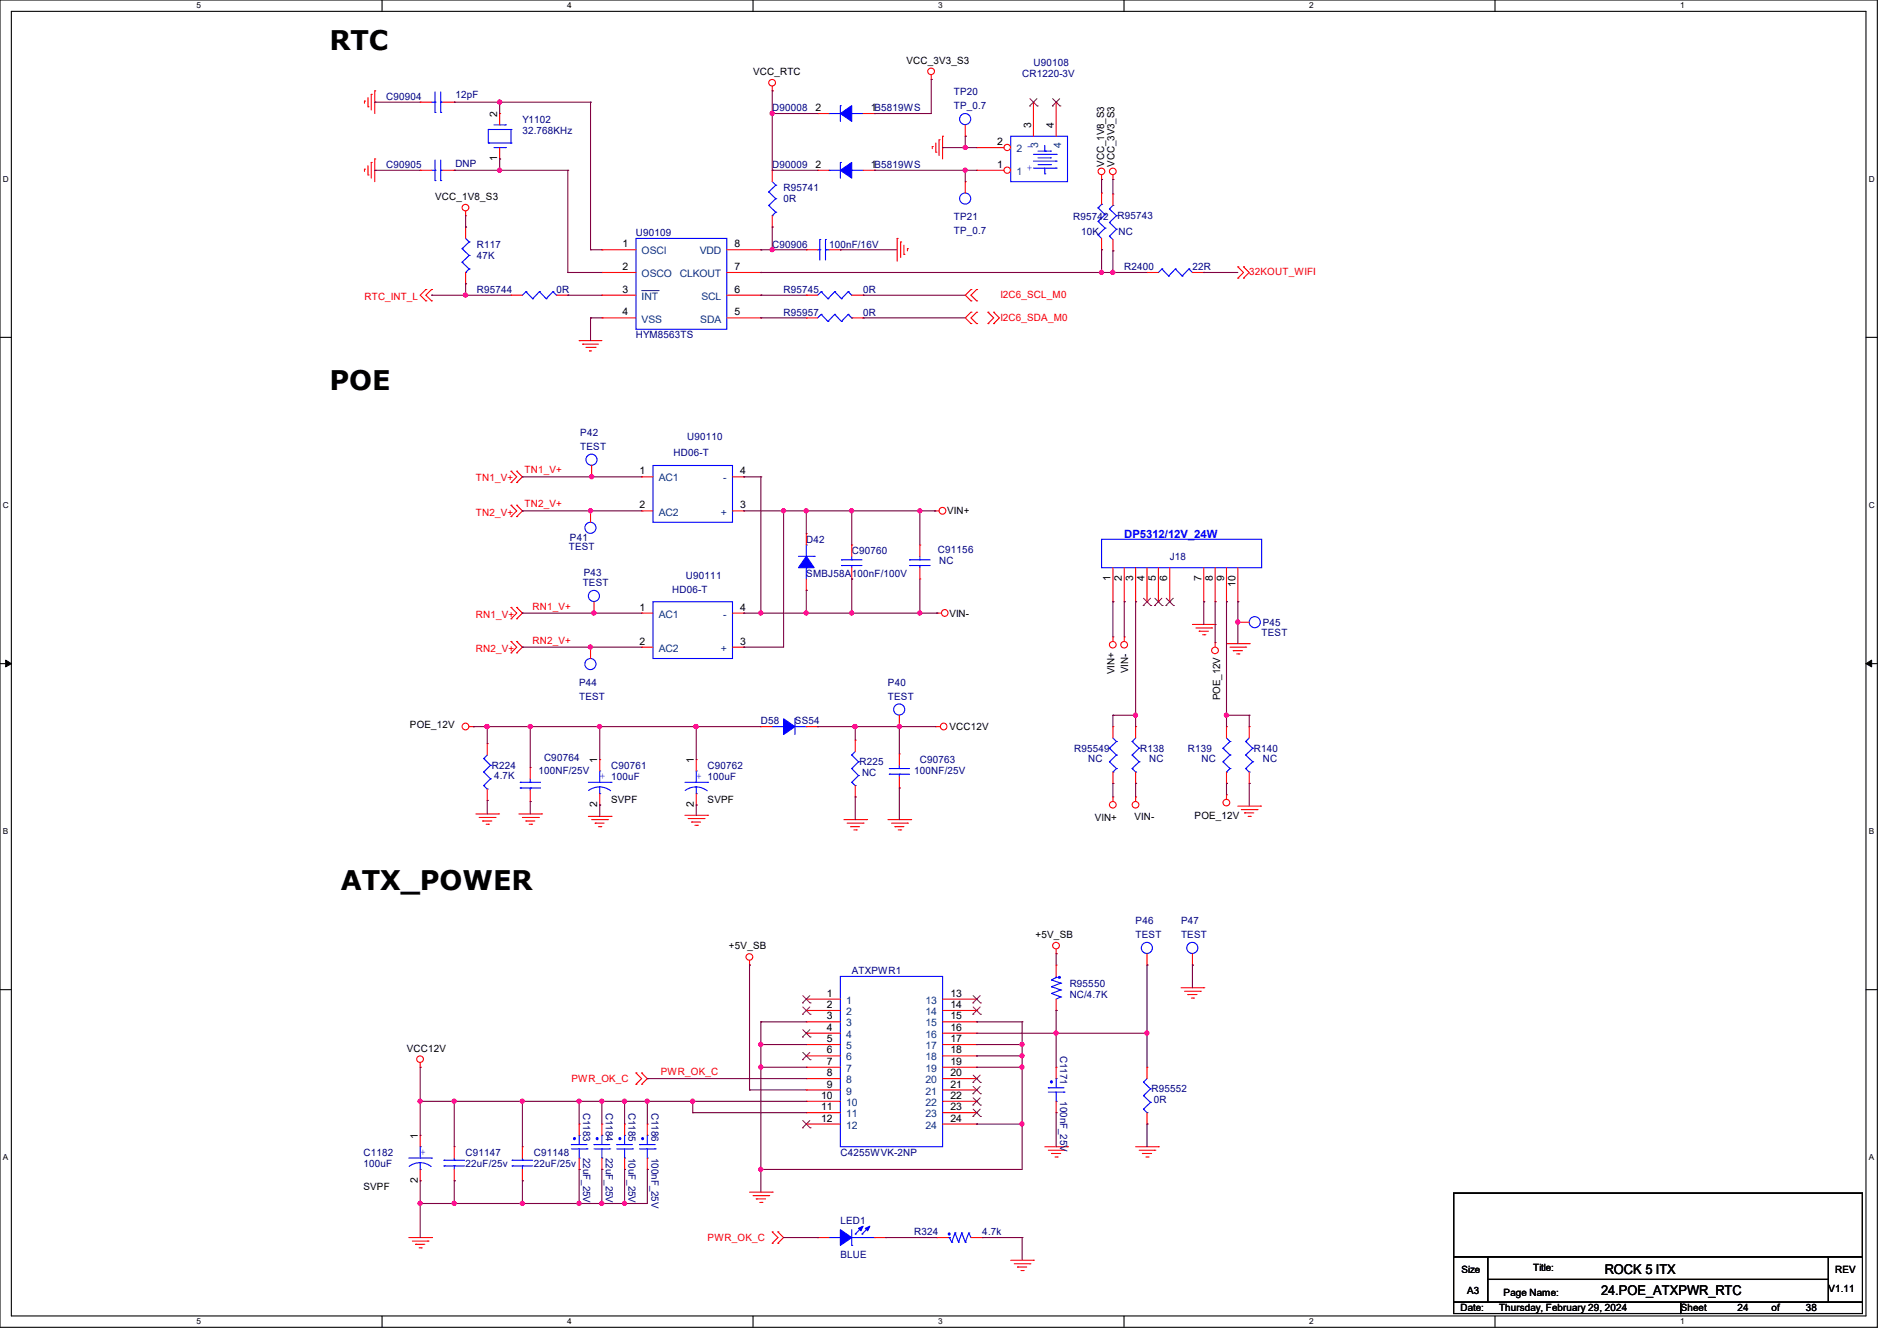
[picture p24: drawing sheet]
<svg xmlns="http://www.w3.org/2000/svg" width="297mm" height="210mm" viewBox="0 0 297 210" stroke-linecap="round" stroke-linejoin="round" font-family="sans-serif">
<defs><g id="words">
<g font-size="4.2">
<text x="51.6" y="7.8">RTC</text>
<text x="51.6" y="61.1">POE</text>
<text x="53.3" y="139.4">ATX_POWER</text>
</g>
<g font-size="2.1">
<text x="250.7" y="202.9">24.POE_ATXPWR_RTC</text>
<text x="251.2" y="199.5">ROCK 5 ITX</text>
</g>
<text font-size="1.8" fill="#00f" x="176" y="84.3">DP5312/12V_24W</text>
<g font-size="1.6">
<text x="117.9" y="11.8">VCC_RTC</text>
<text x="141.9" y="10">VCC_3V3_S3</text>
<text x="127.7" y="17.4">2</text>
<text x="136.4" y="17.4">1B5819WS</text>
<text x="77.9" y="18.3" transform="rotate(-90 77.9 18.3)">2</text>
<text x="156.1" y="22.7">2</text>
<text x="161.4" y="20.1" transform="rotate(-90 161.4 20.1)">3</text>
<text x="165" y="20.1" transform="rotate(-90 165 20.1)">4</text>
<text x="77.9" y="25.2" transform="rotate(-90 77.9 25.2)">1</text>
<text x="127.7" y="26.3">2</text>
<text x="136.4" y="26.3">1B5819WS</text>
<text x="156.1" y="26.3">1</text>
<text x="172.9" y="26.1" transform="rotate(-90 172.9 26.1)">VCC_1V8_S3</text>
<text x="174.5" y="26.1" transform="rotate(-90 174.5 26.1)">VCC_3V3_S3</text>
<text x="68.1" y="31.3">VCC_1V8_S3</text>
<text x="97.5" y="38.7">1</text>
<text x="115" y="38.7">8</text>
<text x="97.5" y="42.3">2</text>
<text x="97.5" y="45.8">3</text>
<text x="115" y="45.8">6</text>
<text x="115" y="42.3">7</text>
<text x="97.5" y="49.4">4</text>
<text x="115" y="49.4">5</text>
<text x="100.1" y="74.3">1</text>
<text x="115.9" y="74.3">4</text>
<text x="100.1" y="79.6">2</text>
<text x="115.9" y="79.6">3</text>
<text x="148.3" y="80.6">VIN+</text>
<text x="100.1" y="95.6">1</text>
<text x="115.9" y="95.6">4</text>
<text x="173.9" y="91" transform="rotate(-90 173.9 91)">1</text>
<text x="175.6" y="91" transform="rotate(-90 175.6 91)">2</text>
<text x="177.4" y="91" transform="rotate(-90 177.4 91)">3</text>
<text x="179.2" y="91" transform="rotate(-90 179.2 91)">4</text>
<text x="181" y="91" transform="rotate(-90 181 91)">5</text>
<text x="182.8" y="91" transform="rotate(-90 182.8 91)">6</text>
<text x="188.1" y="91" transform="rotate(-90 188.1 91)">7</text>
<text x="189.9" y="91" transform="rotate(-90 189.9 91)">8</text>
<text x="191.6" y="91" transform="rotate(-90 191.6 91)">9</text>
<text x="193.4" y="91.9" transform="rotate(-90 193.4 91.9)">10</text>
<text x="100.1" y="101">2</text>
<text x="115.9" y="101">3</text>
<text x="148.6" y="96.6">VIN-</text>
<text x="174.5" y="105.6" transform="rotate(-90 174.5 105.6)">VIN+</text>
<text x="176.6" y="105.5" transform="rotate(-90 176.6 105.5)">VIN-</text>
<text x="191" y="109.7" transform="rotate(-90 191 109.7)">POE_12V</text>
<text x="64.2" y="114">POE_12V</text>
<text x="93.5" y="119.5" transform="rotate(-90 93.5 119.5)">1</text>
<text x="108.6" y="119.5" transform="rotate(-90 108.6 119.5)">1</text>
<text x="148.6" y="114.3">VCC12V</text>
<text x="95.7" y="125.7">SVPF</text>
<text x="110.8" y="125.7">SVPF</text>
<text x="93.5" y="126.4" transform="rotate(-90 93.5 126.4)">2</text>
<text x="108.6" y="126.4" transform="rotate(-90 108.6 126.4)">2</text>
<text x="171.4" y="128.6">VIN+</text>
<text x="177.6" y="128.4">VIN-</text>
<text x="187" y="128.2">POE_12V</text>
<text x="114.1" y="148.7">+5V_SB</text>
<text x="162.1" y="146.9">+5V_SB</text>
<text x="129.5" y="156.1">1</text>
<text x="129.5" y="157.9">2</text>
<text x="129.5" y="159.6">3</text>
<text x="129.5" y="161.4">4</text>
<text x="148.8" y="156.1">13</text>
<text x="148.8" y="157.9">14</text>
<text x="148.8" y="159.6">15</text>
<text x="148.8" y="161.4">16</text>
<text x="63.7" y="164.7">VCC12V</text>
<text x="129.5" y="163.2">5</text>
<text x="129.5" y="165">6</text>
<text x="129.5" y="166.8">7</text>
<text x="148.8" y="163.2">17</text>
<text x="148.8" y="165">18</text>
<text x="148.8" y="166.8">19</text>
<text x="128.6" y="172.1">10</text>
<text x="128.6" y="173.9">11</text>
<text x="129.5" y="168.5">8</text>
<text x="129.5" y="170.3">9</text>
<text x="148.8" y="168.5">20</text>
<text x="148.8" y="170.3">21</text>
<text x="148.8" y="172.1">22</text>
<text x="148.8" y="173.9">23</text>
<text x="65.4" y="178.4" transform="rotate(-90 65.4 178.4)">1</text>
<text x="128.6" y="175.6">12</text>
<text x="148.8" y="175.6">24</text>
<text x="65.4" y="185.3" transform="rotate(-90 65.4 185.3)">2</text>
<text x="56.9" y="186.4">SVPF</text>
<text x="228.8" y="199.3">Size</text>
<text x="229.7" y="202.7">A3</text>
<text x="235.4" y="202.9">Page Name:</text>
<text x="240" y="199">Title:</text>
<text x="286.3" y="202.4">V1.11</text>
<text x="287.3" y="199.3">REV</text>
<text x="228.6" y="205.4">Date:</text>
<text x="234.7" y="205.4">Thursday, February 29, 2024</text>
<text x="263.1" y="205.4">Sheet</text>
<text x="272" y="205.4">24</text>
<text x="277.4" y="205.4">of</text>
<text x="282.7" y="205.4">38</text>
</g>
<g font-size="1.6" fill="#000080">
<text x="161.8" y="10.3">U90108</text>
<text x="60.5" y="15.7">C90904</text>
<text x="71.3" y="15.3">12pF</text>
<text x="120.9" y="17.4">D90008</text>
<text x="149.4" y="14.9">TP20</text>
<text x="149.4" y="17.1">TP_0.7</text>
<text x="160" y="12.1">CR1220-3V</text>
<text x="81.8" y="19.2">Y1102</text>
<text x="81.8" y="21">32.768KHz</text>
<text x="60.5" y="26.3">C90905</text>
<text x="71.3" y="26.2">DNP</text>
<text x="120.9" y="26.3">D90009</text>
<text x="122.7" y="29.9">R95741</text>
<text x="122.7" y="31.7">0R</text>
<text x="149.4" y="34.5">TP21</text>
<text x="168" y="34.5">R95742</text>
<text x="175" y="34.3">R95743</text>
<text x="74.7" y="38.8">R117</text>
<text x="74.7" y="40.6">47K</text>
<text x="99.6" y="37">U90109</text>
<text x="120.9" y="38.8">C90906</text>
<text x="129.8" y="38.8">100nF/16V</text>
<text x="149.4" y="36.7">TP_0.7</text>
<text x="169.2" y="36.8">10K</text>
<text x="175.1" y="36.8">NC</text>
<text x="74.7" y="45.9">R95744</text>
<text x="87.1" y="45.9">0R</text>
<text x="122.7" y="45.9">R95745</text>
<text x="135.1" y="45.9">0R</text>
<text x="176" y="42.3">R2400</text>
<text x="186.7" y="42.3">22R</text>
<text x="99.6" y="53">HYM8563TS</text>
<text x="122.7" y="49.4">R95957</text>
<text x="135.1" y="49.4">0R</text>
<text x="90.8" y="68.3">P42</text>
<text x="90.8" y="70.4">TEST</text>
<text x="105.5" y="71.3">HD06-T</text>
<text x="107.6" y="68.8">U90110</text>
<text x="89.1" y="86.1">TEST</text>
<text x="89.2" y="84.7">P41</text>
<text x="126.2" y="85">D42</text>
<text x="133.3" y="86.8">C90760</text>
<text x="146.9" y="86.6">C91156</text>
<text x="147" y="88.4">NC</text>
<text x="183.1" y="87.7">J18</text>
<text x="91.2" y="91.8">TEST</text>
<text x="91.4" y="90.2">P43</text>
<text x="105.2" y="92.8">HD06-T</text>
<text x="107.4" y="90.7">U90111</text>
<text x="126.2" y="90.3">SMBJ58A100nF/100V</text>
<text x="197.5" y="99.6">TEST</text>
<text x="197.7" y="98">P45</text>
<text x="90.7" y="107.4">P44</text>
<text x="139" y="107.4">P40</text>
<text x="90.7" y="109.6">TEST</text>
<text x="119.1" y="113.5">D58</text>
<text x="124.5" y="113.5">SS54</text>
<text x="139" y="109.6">TEST</text>
<text x="85.2" y="119.1">C90764</text>
<text x="134.6" y="119.8">R225</text>
<text x="144" y="119.5">C90763</text>
<text x="168.2" y="117.7">R95549</text>
<text x="170.3" y="119.3">NC</text>
<text x="178.5" y="117.7">R138</text>
<text x="179.9" y="119.3">NC</text>
<text x="186" y="117.7">R139</text>
<text x="188.1" y="119.3">NC</text>
<text x="196.3" y="117.7">R140</text>
<text x="197.7" y="119.3">NC</text>
<text x="77" y="120.4">R224</text>
<text x="77.3" y="122">4.7K</text>
<text x="84.3" y="121.3">100NF/25V</text>
<text x="95.7" y="120.4">C90761</text>
<text x="110.8" y="120.4">C90762</text>
<text x="135" y="121.5">NC</text>
<text x="143.1" y="121.3">100NF/25V</text>
<text x="177.8" y="144.7">P46</text>
<text x="177.8" y="146.9">TEST</text>
<text x="184.9" y="144.7">P47</text>
<text x="184.9" y="146.9">TEST</text>
<text x="133.3" y="152.6">ATXPWR1</text>
<text x="167.5" y="154.5">R95550</text>
<text x="167.5" y="156.3">NC/4.7K</text>
<text x="166" y="165.4" transform="rotate(90 166 165.4)">C1171</text>
<text x="166" y="172.5" transform="rotate(90 166 172.5)">100nF_25V</text>
<text x="180.3" y="171.1">R95552</text>
<text x="180.6" y="172.7">0R</text>
<text x="91.3" y="174.2" transform="rotate(90 91.3 174.2)">C1183</text>
<text x="94.9" y="174.2" transform="rotate(90 94.9 174.2)">C1184</text>
<text x="98.4" y="174.2" transform="rotate(90 98.4 174.2)">C1185</text>
<text x="102" y="174.2" transform="rotate(90 102 174.2)">C1186</text>
<text x="56.9" y="181">C1182</text>
<text x="56.9" y="182.8">100uF</text>
<text x="72.9" y="181">C91147</text>
<text x="72.9" y="182.8">22uF/25v</text>
<text x="83.6" y="181">C91148</text>
<text x="83.6" y="182.8">22uF/25v</text>
<text x="91.3" y="181.4" transform="rotate(90 91.3 181.4)">22uF_25V</text>
<text x="94.9" y="181.4" transform="rotate(90 94.9 181.4)">22uF_25V</text>
<text x="98.4" y="181.4" transform="rotate(90 98.4 181.4)">10uF_25V</text>
<text x="102" y="181.4" transform="rotate(90 102 181.4)">100nF_25V</text>
<text x="131.6" y="181">C4255WVK-2NP</text>
<text x="131.6" y="191.7">LED1</text>
<text x="131.6" y="197">BLUE</text>
<text x="143.1" y="193.5">R324</text>
<text x="153.8" y="193.5">4.7k</text>
</g>
<g font-size="1.6" fill="#004080">
<text x="159.1" y="23.8">2</text>
<text x="162.6" y="23.1" transform="rotate(-90 162.6 23.1)">3</text>
<text x="166.1" y="23.1" transform="rotate(-90 166.1 23.1)">4</text>
<text x="159.1" y="27.4">1</text>
<text x="100.5" y="39.8">OSCI</text>
<text x="109.6" y="39.8">VDD</text>
<text x="100.5" y="43.4">OSCO</text>
<text x="100.5" y="46.9">INT</text>
<text x="106.4" y="43.4">CLKOUT</text>
<text x="109.8" y="46.9">SCL</text>
<text x="100.5" y="50.5">VSS</text>
<text x="109.6" y="50.5">SDA</text>
<text x="103.1" y="75.4">AC1</text>
<text x="113.2" y="75.4">-</text>
<text x="103.1" y="80.7">AC2</text>
<text x="112.9" y="80.7">+</text>
<text x="103.1" y="96.7">AC1</text>
<text x="113.2" y="96.7">-</text>
<text x="103.1" y="102.1">AC2</text>
<text x="112.9" y="102.1">+</text>
<text x="132.5" y="157.2">1</text>
<text x="132.5" y="159">2</text>
<text x="132.5" y="160.7">3</text>
<text x="144.9" y="157.2">13</text>
<text x="144.9" y="159">14</text>
<text x="144.9" y="160.7">15</text>
<text x="132.5" y="162.5">4</text>
<text x="132.5" y="164.3">5</text>
<text x="132.5" y="166.1">6</text>
<text x="132.5" y="167.9">7</text>
<text x="144.9" y="162.5">16</text>
<text x="144.9" y="164.3">17</text>
<text x="144.9" y="166.1">18</text>
<text x="144.9" y="167.9">19</text>
<text x="132.5" y="169.6">8</text>
<text x="132.5" y="171.4">9</text>
<text x="132.5" y="173.2">10</text>
<text x="144.9" y="169.6">20</text>
<text x="144.9" y="171.4">21</text>
<text x="144.9" y="173.2">22</text>
<text x="132.5" y="175">11</text>
<text x="132.5" y="176.7">12</text>
<text x="144.9" y="175">23</text>
<text x="144.9" y="176.7">24</text>
</g>
<g font-size="1.6" fill="#00f">
<text x="161.6" y="22.5" transform="rotate(-180 161.6 22.5)">-</text>
<text x="161.6" y="25.9" transform="rotate(-180 161.6 25.9)">+</text>
<text x="93.9" y="122">+ 100uF</text>
<text x="109" y="122">+ 100uF</text>
<text x="65.8" y="180.8">+</text>
</g>
<g font-size="1.6" fill="#f00">
<text x="57.1" y="46.9">RTC_INT_L</text>
<text x="156.6" y="46.6">I2C6_SCL_M0</text>
<text x="195.6" y="43.1">32KOUT_WIFI</text>
<text x="156.6" y="50.3">I2C6_SDA_M0</text>
<text x="74.5" y="75.4">TN1_V+</text>
<text x="82.1" y="74.1">TN1_V+</text>
<text x="74.5" y="80.7">TN2_V+</text>
<text x="82.1" y="79.5">TN2_V+</text>
<text x="83.4" y="95.5">RN1_V+</text>
<text x="74.5" y="96.7">RN1_V+</text>
<text x="83.4" y="100.8">RN2_V+</text>
<text x="74.5" y="102.1">RN2_V+</text>
<text x="89.5" y="169.5">PWR_OK_C</text>
<text x="103.5" y="168.4">PWR_OK_C</text>
<text x="110.8" y="194.4">PWR_OK_C</text>
</g>
<g font-size="1.3">
<text x="30.8" y="1.3">5</text>
<text x="88.8" y="1.3">4</text>
<text x="146.9" y="1.3">3</text>
<text x="205" y="1.3">2</text>
<text x="263.1" y="1.3">1</text>
<text x=".5" y="28.4">D</text>
<text x="292.6" y="28.4">D</text>
<text x=".5" y="79.5">C</text>
<text x="292.6" y="79.5">C</text>
<text x=".5" y="130.6">B</text>
<text x="292.6" y="130.6">B</text>
<text x=".5" y="181.7">A</text>
<text x="292.6" y="181.7">A</text>
<text x="30.8" y="207.4">5</text>
<text x="88.8" y="207.4">4</text>
<text x="146.9" y="207.4">3</text>
<text x="205" y="207.4">2</text>
<text x="263.1" y="207.4">1</text>
</g>
</g></defs>
<g fill="none" stroke="#000" stroke-width=".17">
<path d="M0 0h293.9v207.9h-293.9zM1.8 1.8h290.3v204.3h-290.3zM59.8 0v1.8M117.9 0v1.8M176 0v1.8M234.1 0v1.8M0 52.8h1.8M292.1 52.8h1.8M0 103.9h1.8M292.1 103.9h1.8M0 155h1.8M292.1 155h1.8"/>
<path d="M227.6 186.9h64v9.9h-64zM227.6 196.8h5.3v7.1h-5.3zM232.9 196.8h53.4v3.6h-53.4zM286.3 196.8h5.3v7.1h-5.3zM59.8 206.1v1.8M117.9 206.1v1.8M176 206.1v1.8M227.6 203.9h35.5v1.8h-35.5zM232.9 200.4h53.4v3.5h-53.4zM234.1 206.1v1.8M263.1 203.9h28.5v1.8h-28.5z"/>
</g>
<path d="M.9 103.4l.9 .5-.9 .5zM292.1 103.9l.9-.5v1z" fill="#000"/>
<path d="M.9 103.4l.9 .5-.9 .5zM292.1 103.9l.9-.5v1z" fill="none" stroke="#000" stroke-width=".16"/>
<g fill="none" stroke="#f00" stroke-width=".17">
<path d="M57.1 15.8h.1M57.1 15.8v.4M57.6 16.7h.1M57.6 15.3v1.4M58.1 14.8h.1M58.1 14.8v2.4M58.7 14.2h.1M58.7 14.2v3.6M120.9 14.2h.1M120.9 13.5v.7M145.8 12.4h.1M145.8 11.7v.7"/>
<path d="M57.1 26.5h.1M57.1 26.5v.3M57.6 27.4h.1M57.6 26v1.4M58.1 25.4h.1M58.1 25.4v2.5M58.7 24.9h.1M58.7 24.9v3.5M72.9 33.8h.1M72.9 33.1v.7M94.2 39.1h.1M94.2 39.1h5.4"/>
<path d="M113.8 39.1h5.3M119.1 39.1h.1M140.5 37.3h.1M140.5 37.3v3.6M141 37.9h.1M141 37.9v2.4M141.5 39.8h.1M141.5 38.4v1.4M142.1 38.9h.1M142.1 38.9v.4M146 22.9h.1M146 22.9v.4"/>
<path d="M146.5 23.8h.1M146.5 22.4v1.4M147 21.9h.1M147 21.9v2.4M147.6 21.3h.1M147.6 21.3v3.6M172.5 28.1h.1M172.5 27.4v.7M174.2 28.1h.1M174.2 39.3h.1M174.2 30.4h.1M174.2 27.4v.7"/>
<path d="M174.2 30.4v1.8M174.2 37.5v1.8M66.7 47.1h.1M66.7 45.3h.1M66.7 45.3l-.9 .9 .9 .9M67.6 47.1h.1M67.6 45.3h.1M67.6 45.3l-.9 .9 .9 .9M90.7 53.3h.1M90.7 53.3h3.5M91.2 53.9h.1M91.2 53.9h2.5"/>
<path d="M91.7 54.4h1.5M92.3 54.9h.1M92.3 54.9h.3M93.2 54.4h.1M94.2 42.7h.1M94.2 46.2h.1M94.2 49.8h.1M94.2 42.7h5.4M94.2 46.2h5.4M94.2 49.8h5.4M113.8 42.7h5.3M113.8 46.2h5.3"/>
<path d="M113.8 49.8h5.3M119.1 49.8h.1M119.1 46.2h.1M119.1 42.7h.1M152 47.1h.1M152 45.3h.1M152 48.9h.1M152 50.7h.1M152 45.3l-.9 .9 .9 .9M152 48.9l-.9 .9 .9 .9M152.9 45.3h.1M152.9 47.1h.1"/>
<path d="M152.9 50.7h.1M152.9 48.9h.1M152.9 45.3l-.9 .9 .9 .9M152.9 48.9l-.9 .9 .9 .9M154.7 50.7h.1M154.7 48.9h.1M154.7 48.9l.9 .9-.9 .9M155.6 50.7h.1M155.6 48.9h.1M155.6 48.9l.9 .9-.9 .9M193.8 43.6h.1M193.8 41.8h.1"/>
<path d="M193.8 41.8l.9 .9-.9 .9M194.7 43.6h.1M194.7 41.8h.1M194.7 41.8l.9 .9-.9 .9M80 73.8h.1M80 75.6h.1M80 79.1h.1M80 73.8l.9 .9-.9 .9M80 79.1l.9 .9-.9 .9M80.9 75.6h.1M80.9 73.8h.1M80.9 79.1h.1"/>
<path d="M80.9 73.8l.9 .9-.9 .9M80.9 79.1l.9 .9-.9 .9M100.5 74.7h.1M100.5 74.7h1.7M114.7 74.7h1.8M116.5 74.7h.1M80 80.9h.1M80 95.1h.1M80 96.9h.1M80 95.1l.9 .9-.9 .9M80.9 80.9h.1M80.9 96.9h.1"/>
<path d="M80.9 95.1h.1M80.9 95.1l.9 .9-.9 .9M100.5 80h.1M100.5 80h1.7M114.7 80h1.8M116.5 80h.1M146.3 80h.1M146.3 80h.7M146.7 96h.1M146.7 96h.7M174.2 99.7h.1M174.2 99.7v.8"/>
<path d="M176 99.7h.1M176 99.7v.8M186.7 97.8h3.5M187.2 98.3h2.5M187.7 98.8h.1M187.7 98.8h1.5M188.3 99.4h.3M188.6 99.4h.1M189.7 98.3h.1M190.2 97.8h.1M73.4 113.8h.7M74.1 113.8h.1"/>
<path d="M80 100.5h.1M80 102.2h.1M80 100.5l.9 .8-.9 .9M80.9 102.2h.1M80.9 100.5h.1M80.9 100.5l.9 .8-.9 .9M133.9 115.9h.1M133.9 115.9v1.8M146.5 113.8h.1M146.5 113.8h.7M190.2 100.6h.1M190.2 100.6v.7"/>
<path d="M192 113.8h.1M192 100.8h3.6M192 113.8v1.8M192.6 101.3h2.4M193.1 101.9h.1M193.1 101.9h1.4M193.6 102.4h.4M194 102.4h.1M195 101.3h.1M195.6 100.8h.1M74.5 127.5h3.6M75 128h2.5"/>
<path d="M75.6 128.6h.1M75.6 128.6h1.4M76.1 129.1h.4M76.5 129.1h.1M77.5 128h.1M78.1 127.5h.1M81.2 127.5h3.6M81.8 128h2.5M82.3 128.6h.1M82.3 128.6h1.4M82.8 129.1h.4M83 125.5h.1"/>
<path d="M83 120.2h.1M83 120.2v1.8M83 123.7v1.8M83.2 129.1h.1M84.3 128h.1M84.8 127.5h.1M92.1 127.8h3.6M92.6 128.4h2.5M93.2 128.9h.1M93.2 128.9h1.4M93.7 129.5h.4M94.1 129.5h.1"/>
<path d="M95.1 128.4h.1M95.7 127.8h.1M107.2 127.7h3.6M107.7 128.2h2.5M108.3 128.7h.1M108.3 128.7h1.4M108.8 129.2h.4M109.2 129.2h.1M110.2 128.2h.1M110.8 127.7h.1M132.1 128.4h3.6M132.6 128.9h2.5"/>
<path d="M133.2 129.5h.1M133.2 129.5h1.4M133.7 130h.4M133.9 124.8h.1M133.9 123v1.8M134.1 130h.1M135.1 128.9h.1M135.7 128.4h.1M139 128.4h3.6M139.6 128.9h2.5M140.1 129.5h.1M140.1 129.5h1.4"/>
<path d="M140.6 130h.4M141 130h.1M142.1 128.9h.1M142.6 128.4h.1M174.2 124.8h.1M174.2 124.8v.7M177.8 124.8h.1M177.8 124.8v.7M192 124.5h.1M192 122.7h.1M192 120.9v1.8M192 124.5v.7"/>
<path d="M193.8 126.2h3.6M194.4 126.8h2.4M194.9 127.3h.1M194.9 127.3h1.4M195.4 127.8h.3M195.7 127.8h.1M196.8 126.8h.1M197.4 126.2h.1M117.3 151.1h.1M117.3 150.4v.7M165.4 149.4h.1M165.4 148.6v.8"/>
<path d="M184.9 154.7h3.6M185.5 155.2h2.4M186 155.7h.1M186 155.7h1.4M186.5 156.3h.4M186.9 156.3h.1M187.9 155.2h.1M188.5 154.7h.1M65.8 167.1h.1M65.8 166.4v.7M99.6 169.8h.1M99.6 168h.1"/>
<path d="M99.6 168l.9 .9-.9 .9M100.5 168h.1M100.5 169.8h.1M100.5 168l.8 .9-.8 .9M163.6 179.6h3.5M167.1 179.6h.1M177.8 179.6h3.6M179.6 167.1h.1M179.6 176h.1M179.6 167.1v1.8M179.6 174.2v1.8M181.4 179.6h.1"/>
<path d="M64 193.8h3.6M64.6 194.4h2.4M65.1 194.9h.1M65.1 194.9h1.4M65.6 195.4h.4M66 195.4h.1M67 194.4h.1M67.6 193.8h.1M117.3 186.7h3.6M117.9 187.2h2.5M118.4 187.7h.1M118.4 187.7h1.4"/>
<path d="M119 188.3h.3M119.3 188.3h.1M120.4 187.2h.1M120.9 186.7h.1M120.9 194.7h.1M120.9 192.9h.1M120.9 192.9l.9 .9-.9 .9M121.8 192.9h.1M121.8 194.7h.1M121.8 192.9l.9 .9-.9 .9M158.2 197.4h3.6M158.8 197.9h2.4"/>
<path d="M159.3 198.4h.1M159.3 198.4h1.4M159.9 199h.3M160.2 199h.1M161.2 197.9h.1M161.8 197.4h.1M164.1 180.1h2.5M164.6 180.6h.1M164.6 180.6h1.5M165.2 181.2h.3M165.5 181.2h.1M166.6 180.1h.1"/>
<path d="M178.4 180.1h2.4M178.9 180.6h.1M178.9 180.6h1.4M179.4 181.2h.3M179.7 181.2h.1M180.8 180.1h.1"/>
<circle cx="120.9" cy="13" r=".52"/>
<circle cx="145.8" cy="11.2" r=".52"/>
<circle cx="72.9" cy="32.5" r=".52"/>
<circle cx="172.5" cy="26.8" r=".52"/>
<circle cx="174.2" cy="26.8" r=".52"/>
<circle cx="147.6" cy="80" r=".53"/>
<circle cx="147.9" cy="96" r=".52"/>
<circle cx="72.9" cy="113.8" r=".53"/>
<circle cx="147.7" cy="113.8" r=".52"/>
<circle cx="174.2" cy="101" r=".52"/>
<circle cx="176" cy="101" r=".52"/>
<circle cx="190.2" cy="101.9" r=".52"/>
<circle cx="174.2" cy="126" r=".52"/>
<circle cx="177.8" cy="126" r=".52"/>
<circle cx="192" cy="125.7" r=".52"/>
<circle cx="117.3" cy="149.9" r=".52"/>
<circle cx="165.3" cy="148.1" r=".52"/>
<circle cx="65.8" cy="165.9" r=".52"/>
</g>
<g fill="none" stroke="#00f" stroke-width=".17">
<path d="M99.6 37.3h14.2v14.3h-14.2zM129.8 26.7h.1M129.8 26.7h1.8M131.6 25.4h.1M131.6 25.4v2.5M133.3 26.7h.1M133.3 26.7h1.8M173.7 37h.1M173.7 34.8h.1M173.7 32.7h.1M173.7 37l.5 .5M173.7 34.8l1.1 1.1"/>
<path d="M173.7 32.7l1.1 1.1M174.2 32.2h.1M174.2 32.2l-.5 .5M174.8 35.9h.1M174.8 33.8h.1M174.8 35.9l-1.1 1.1M174.8 33.8l-1.1 1M102.2 72.9h12.5v8.9h-12.5zM133.3 118.2h.1M133.3 118.2l1.1 1.1M133.9 117.7l-.6 .5M134.4 119.3h.1"/>
<path d="M134.4 119.3l-1.1 1.1M191.5 117.2h.1M191.5 119.3h.1M191.5 117.2l1.1 1M191.5 119.3l1.1 1.1M192 115.6l.6 .5M192.6 116.1h.1M192.6 118.2h.1M192.6 116.1l-1.1 1.1M192.6 118.2l-1.1 1.1M81.4 122.5h.1M81.4 123.4h.1"/>
<path d="M81.4 122.5h3.2M81.4 123.4h3.2M83 123.4h.1M83 122.5h.1M83 122v.5M83 123.4v.3M133.3 120.4h.1M133.3 122.5h.1M133.3 120.4l1.1 1.1M133.3 122.5l.6 .5M133.9 123h.1M134.4 121.5h.1"/>
<path d="M134.4 121.5l-1.1 1M192 120.9h.1M192.6 120.4h.1M192.6 120.4l-.6 .5M179 169.5h.1M179 171.6h.1M179 173.7h.1M179 169.5l1.1 1M179 171.6l1.1 1M179 173.7l.6 .5M179.6 174.2h.1M179.6 168.9l-.6 .6"/>
<path d="M180.1 170.5h.1M180.1 172.6h.1M180.1 170.5l-1.1 1.1M180.1 172.6l-1.1 1.1"/>
</g>
<path d="M100.5 45.5h2.5M103 45.5h.1" fill="none" stroke="#004080" stroke-width=".16"/>
<path d="M131.6 26.7l1.7-1.3v2.5z" fill-rule="evenodd" fill="#00f"/>
<g fill="none" stroke="#00f" stroke-width=".17">
<path d="M131.6 26.7l1.7-1.3v2.5zM164.6 155.6h.1M164.6 154.5h.1M164.6 153.5h.1M164.6 155.6l1.5 .5M164.6 154.5l1.5 .5M164.6 153.5l1.5 .5M165.4 153.1h.1M165.4 152.9v.2M165.4 153.1l-.8 .4M166.1 156.1h.1M166.1 155h.1"/>
<path d="M166.1 154h.1M166.1 156.1l-.7 .4M166.1 155l-1.5 .6M166.1 154l-1.5 .5"/>
</g>
<path d="M128 26.7h.1M128 26.7h1.8M135.1 26.7h1.8M136.9 26.7h.1" fill="none" stroke="#f00" stroke-width=".17"/>
<path d="M165.7 153h.3v.2h-.3z" fill-rule="evenodd" fill="#00f"/>
<g fill="none" stroke="#00f" stroke-width=".17">
<path d="M102.2 94.2h12.5v8.9h-12.5zM125 87.1h2.5M126.2 88.9h.1M126.2 85.3h.1M126.2 85.3v1.8M126.2 88.9v1.8M127.5 87.1h.1M165.7 153h.3v.2h-.3z"/>
<circle cx="92.6" cy="72" r=".87"/>
</g>
<g fill="none" stroke="#f00" stroke-width=".17">
<path d="M92.6 74.7h.1M92.6 72.9v1.8M100.5 96h.1M100.5 96h1.7M114.7 96h1.8M116.5 96h.1M100.5 101.3h.1M100.5 101.3h1.7M114.7 101.3h1.8M116.5 101.3h.1M165.4 151.1h.1M165.4 158.2h.1"/>
<path d="M165.4 151.1v1.8M165.4 156.5v1.7"/>
</g>
<path d="M126.2 87.1l1.3 1.8h-2.5z" fill-rule="evenodd" fill="#00f"/>
<g fill="none" stroke="#00f" stroke-width=".17">
<path d="M67.6 16h.5M68.1 17.6h.1M68.1 16h.1M68.1 14.4v3.2M69 16h.1M69 17.6h.1M69 16h.3M69 14.4v3.2M126.2 87.1l1.3 1.8h-2.5zM65.8 179.6h.1M65.8 179.6v1.8M164.1 170.3h.1"/>
<path d="M164.1 170.3h2.5M164.1 171h2.5M165.4 172.5h.1M165.4 168.9h.1M165.4 168.9v1.4M165.4 171v1.5M166.6 171h.1M64 181.4h3.6M65.8 183.1h.1M65.8 182.1l1.1 .2 .6 .4M65.8 182.1l-.8 .1-.9 .5M65.8 182.1v1"/>
<path d="M67.6 181.4h.1"/>
<circle cx="93" cy="93.3" r=".87"/>
<circle cx="186.7" cy="148.4" r=".87"/>
</g>
<g fill="none" stroke="#f00" stroke-width=".17">
<path d="M65.8 16h.1M65.8 16h1.8M69.3 16h1.8M71.1 16h.1M93 96h.1M93 94.2v1.8M126.2 92.5h.1M126.2 83.6h.1M126.2 83.6v1.7M126.2 90.7v1.8M186.7 151.1h.1M186.7 149.4v1.7"/>
<path d="M65.8 177.8h.1M65.8 177.8v1.8M65.8 184.9h.1M65.8 183.1v1.8"/>
</g>
<circle cx="164.6" cy="169.4" r=".16" fill="#00f"/>
<g fill="none" stroke="#00f" stroke-width=".17">
<path d="M120.9 113.8h1.8M122.7 113.8h.1M124.5 112.6h.1M124.5 112.6v2.4M124.5 113.8h1.7M126.2 113.8h.1"/>
<circle cx="164.6" cy="169.4" r=".16"/>
</g>
<path d="M165.4 167.1h.1M165.4 174.2h.1M165.4 167.1v1.8M165.4 172.5v1.7" fill="none" stroke="#f00" stroke-width=".17"/>
<path d="M122.7 112.6l1.8 1.2-1.8 1.2z" fill-rule="evenodd" fill="#00f"/>
<g fill="none" stroke="#00f" stroke-width=".17">
<path d="M122.7 112.6l1.8 1.2-1.8 1.2zM148.5 193.8h.1M148.6 193.8h.1M148.6 193.8l.4 .7M149 194.5h.1M149.5 193.1h.1M149.5 193.1l.6 1.4M149.5 193.1l-.5 1.4M150.1 194.5h.1M150.6 193.1h.1M150.6 193.1l.5 1.4M150.6 193.1l-.5 1.4"/>
<path d="M151.1 194.5h.1M151.7 193.1h.1M151.7 193.1l.3 .7M151.7 193.1l-.6 1.4"/>
</g>
<path d="M119.1 113.8h.1M119.1 113.8h1.8M126.2 113.8h1.8M128 113.8h.1" fill="none" stroke="#f00" stroke-width=".17"/>
<circle cx="148.6" cy="193.2" r=".16" fill="#00f"/>
<g fill="none" stroke="#00f" stroke-width=".17">
<path d="M77.3 19.6h1.8M79.1 19.6h.1M76.5 20.3h.1M76.5 22.4h.1M76.5 22.4h3.5M76.5 20.3h3.5M76.5 20.3v2.1M77.3 23.1h1.8M79.1 23.1h.1M80 22.4h.1M80 20.3h.1M80 20.3v2.1"/>
<path d="M171.9 36.8h.1M171.9 34.7h.1M171.9 32.6h.1M171.9 36.8l.6 .5M171.9 34.7l1.1 1M171.9 32.6l1.1 1M172.5 32h.1M172.5 32l-.6 .6M173 35.7h.1M173 33.6h.1M173 35.7l-1.1 1.1M173 33.6l-1.1 1.1"/>
<path d="M181.9 42.1h.1M181.9 42.1l-.5 .6M181.9 42.1l1.1 1.1M183 43.2h.1M184 42.1h.1M184 42.1l-1 1.1M184 42.1l1.1 1.1M185.1 43.2h.1M186.1 42.1h.1M186.1 42.1l-1 1.1M186.1 42.1l.6 .6M186.7 42.7h.1"/>
<path d="M75.7 118.8h.1M75.7 118.8l1.1 1M76.3 118.2l-.6 .6M76.8 119.8h.1M76.8 119.8l-1.1 1.1M140.8 119.8v.6M177.2 116.1h.1M177.2 118.2h.1M177.2 116.1l1.2 1.1M177.2 118.2l1.2 1.1M177.8 115.6l-.6 .5M178.4 117.2h.1"/>
<path d="M178.4 119.3h.1M178.4 117.2l-1.2 1M178.4 119.3l-1.2 1.1M75.7 120.9h.1M75.7 123h.1M75.7 120.9l1.1 1.1M75.7 123l.6 .6M76.3 123.6h.1M76.8 122h.1M76.8 122l-1.1 1M107.2 122.5h3.6M109 124.3h.1"/>
<path d="M109 123.2l1.1 .3 .6 .3M109 123.2l-.8 .1-.9 .5M109 120.7h.1M109 120.7v1.8M109 123.2v1.1M110.8 122.5h.1M139.2 120.4h.1M139.2 121.2h.1M139.2 120.4h3.2M139.2 121.2h3.2M140.8 121.2h.1M140.8 120.4h.1"/>
<path d="M140.8 121.2v.4M177.2 120.4h.1M177.2 120.4l.6 .5M177.8 120.9h.1M100.1 179.2h.1M100.1 179.2h2.5M100.1 179.9h2.5M101.3 177.8h.1M101.3 177.8v1.4M101.3 179.9v1.5M102.6 179.9h.1M80.2 182.6h.1"/>
<path d="M80.2 181.7h.1M80.2 182.6h3.2M80.2 181.7h3.2M81.8 181.7h.1M81.8 182.6h.1M81.8 181.4v.3M81.8 182.6v.5M101.3 181.4h.1"/>
<circle cx="151.1" cy="18.6" r=".87"/>
<circle cx="151.1" cy="31.1" r=".87"/>
<circle cx="196.4" cy="97.4" r=".87"/>
<circle cx="92.4" cy="104" r=".87"/>
<circle cx="179.6" cy="148.4" r=".87"/>
<circle cx="148.6" cy="193.2" r=".16"/>
</g>
<g fill="none" stroke="#f00" stroke-width=".17">
<path d="M78.2 17.8h.1M78.2 17.8v1.8M151.1 19.6v1.7M78.2 24.9h.1M78.2 23.1v1.8M151.1 28.4h.1M151.1 21.3h.1M151.1 28.4v1.8M172.5 39.1h.1M172.5 30.2h.1M172.5 30.2v1.8M172.5 37.3v1.8"/>
<path d="M179.6 42.7h.1M179.6 42.7h1.8M186.7 42.7h1.8M188.5 42.7h.1M193.8 97.5h.1M193.8 97.5h1.8M76.3 116.5h.1M76.3 116.5v1.7M92.5 101.3h.1M92.5 101.3v1.8M109 119h.1M109 119v1.7"/>
<path d="M140.8 118.1h.1M140.8 118.1v1.7M177.8 113.8h.1M177.8 113.8v1.8M76.3 125.3h.1M76.3 123.6v1.7M109 126.1h.1M109 124.3v1.8M140.8 123.4h.1M140.8 121.6v1.8M177.8 122.7h.1M177.8 120.9v1.8"/>
<path d="M179.6 151.1h.1M179.6 149.4v1.7M81.8 179.6h.1M81.8 179.6v1.8M81.8 184.9h.1M81.8 183.1v1.8M146.7 193.8h.1M146.7 193.8h1.8M152 193.8h1.8M153.8 193.8h.1"/>
</g>
<circle cx="100.6" cy="178.3" r=".16" fill="#00f"/>
<g fill="none" stroke="#00f" stroke-width=".17">
<path d="M131.7 87.7h.1M131.7 88.6h.1M131.7 87.7h3.3M131.7 88.6h3.3M133.3 88.6h.1M133.3 87.7h.1M133.3 87.1v.6M133.3 88.6v.3M96.6 179.2h.1M96.6 179.2h2.4M96.6 179.9h2.4M97.8 177.8h.1"/>
<path d="M97.8 177.8v1.4M97.8 179.9v1.5M99 179.9h.1M97.8 181.4h.1"/>
<circle cx="100.6" cy="178.3" r=".16"/>
</g>
<path d="M133.3 90.7h.1M133.3 85.3h.1M133.3 85.3v1.8M133.3 88.9v1.8M101.3 176h.1M101.3 176v1.8M101.3 183.1h.1M101.3 181.4v1.7" fill="none" stroke="#f00" stroke-width=".17"/>
<circle cx="97" cy="178.3" r=".16" fill="#00f"/>
<g fill="none" stroke="#00f" stroke-width=".17">
<path d="M129.8 17.8h.1M129.8 17.8h1.8M131.6 16.6h.1M131.6 16.6v2.4M133.3 17.8h.1M133.3 17.8h1.8M72.3 38.9h.1M72.3 38.9l1.1 1.1M72.9 37.3l.5 .6M73.4 37.9h.1M73.4 37.9l-1.1 1M72.3 41.1h.1"/>
<path d="M72.3 41.1l1.1 1M72.9 42.7h.1M73.4 40h.1M73.4 42.1h.1M73.4 40l-1.1 1.1M73.4 42.1l-.5 .6M128.6 45.7h.1M128.6 49.2h.1M128.6 45.7l-.6 .5M128.6 45.7l1 1.1M128.6 49.2l-.6 .6M128.6 49.2l1 1.1"/>
<path d="M129.6 46.8h.1M129.6 50.3h.1M130.7 45.7h.1M130.7 49.2h.1M130.7 45.7l-1.1 1.1M130.7 45.7l1 1.1M130.7 49.2l-1.1 1.1M130.7 49.2l1 1.1M131.7 46.8h.1M131.7 50.3h.1M132.8 45.7h.1M132.8 49.2h.1"/>
<path d="M132.8 45.7l-1.1 1.1M132.8 45.7l.5 .5M132.8 49.2l-1.1 1.1M132.8 49.2l.5 .6M133.3 46.2h.1M133.3 49.8h.1"/>
<circle cx="97" cy="178.3" r=".16"/>
</g>
<g fill="none" stroke="#f00" stroke-width=".17">
<path d="M72.9 35.6h.1M72.9 35.6v1.7M72.9 44.4h.1M72.9 42.7v1.7M126.2 46.2h.1M126.2 49.8h.1M126.2 46.2h1.8M126.2 49.8h1.8M133.3 46.2h1.8M133.3 49.8h1.8M135.1 46.2h.1M135.1 49.8h.1"/>
<path d="M97.8 176h.1M97.8 176v1.8M97.8 183.1h.1M97.8 181.4v1.7"/>
</g>
<path d="M131.6 17.8l1.7-1.2v2.4z" fill-rule="evenodd" fill="#00f"/>
<path d="M131.6 17.8l1.7-1.2v2.4zM93 179.2h.1M93 179.2h2.5M93 179.9h2.5M94.2 177.8h.1M94.2 177.8v1.4M94.2 179.9v1.5M95.5 179.9h.1M94.2 181.4h.1" fill="none" stroke="#00f" stroke-width=".17"/>
<path d="M128 17.8h.1M128 17.8h1.8M135.1 17.8h1.8M136.9 17.8h.1" fill="none" stroke="#f00" stroke-width=".17"/>
<circle cx="93.5" cy="178.3" r=".16" fill="#00f"/>
<g fill="none" stroke="#00f" stroke-width=".17">
<path d="M158.2 21.3h8.9v7.1h-8.9zM161.8 26.3h3.6M161.8 25.2h3.6M161.8 24.2h3.6M162.5 25.8h2M162.5 24.7h2M162.5 23.7h2M163.6 27.2h.1M163.6 23.7h.1M163.6 22.8v.9M163.6 26.3v.9M164.5 25.8h.1"/>
<path d="M164.5 24.7h.1M164.5 23.7h.1M165.4 26.3h.1M165.4 25.2h.1M165.4 24.2h.1M131.6 152.9h16v26.7h-16z"/>
<circle cx="93.5" cy="178.3" r=".16"/>
</g>
<g fill="none" stroke="#f00" stroke-width=".17">
<path d="M126.2 156.5h.1M126.2 158.2h.1M126.2 156.5h5.4M126.2 158.2h5.4M147.6 156.5h5.3M147.6 158.2h5.3M152.9 156.5h.1M152.9 158.2h.1M94.2 176h.1M94.2 176v1.8M126.2 160h.1M126.2 161.8h.1"/>
<path d="M126.2 163.6h.1M126.2 165.4h.1M126.2 167.1h.1M126.2 168.9h.1M126.2 170.7h.1M126.2 172.5h.1M126.2 174.2h.1M126.2 176h.1M126.2 160h5.4M126.2 161.8h5.4M126.2 163.6h5.4M126.2 165.4h5.4"/>
<path d="M126.2 167.1h5.4M126.2 168.9h5.4M126.2 170.7h5.4M126.2 172.5h5.4M126.2 174.2h5.4M126.2 176h5.4M147.6 160h5.3M147.6 161.8h5.3M147.6 163.6h5.3M147.6 165.4h5.3M147.6 167.1h5.3M147.6 168.9h5.3"/>
<path d="M147.6 170.7h5.3M147.6 172.5h5.3M147.6 174.2h5.3M147.6 176h5.3M152.9 160h.1M152.9 161.8h.1M152.9 163.6h.1M152.9 165.4h.1M152.9 167.1h.1M152.9 168.9h.1M152.9 170.7h.1M152.9 172.5h.1"/>
<path d="M152.9 174.2h.1M152.9 176h.1M94.2 183.1h.1M94.2 181.4v1.7"/>
</g>
<g fill="none" stroke="#804000" stroke-width=".16">
<path d="M125.6 157.1h.1M125.6 158.8h.1M125.7 155.9l1.1 1.2M125.7 157.7l1.1 1.1M126.8 155.9l-1.2 1.2M126.8 157.7l-1.2 1.1M126.8 157.1h.1M126.8 158.8h.1M152.3 157.1h.1M152.3 158.8h.1M152.4 155.9l1.1 1.2M152.4 157.7l1.1 1.1"/>
<path d="M153.5 155.9l-1.2 1.2M153.5 157.7l-1.2 1.1M153.5 157.1h.1M153.5 158.8h.1M125.6 162.4h.1M125.6 165.9h.1M125.6 176.6h.1M125.7 161.2l1.1 1.2M125.7 164.8l1.1 1.1M125.7 175.5l1.1 1.1M126.8 161.2l-1.2 1.2M126.8 164.8l-1.2 1.1"/>
<path d="M126.8 175.5l-1.2 1.1M126.8 162.4h.1M126.8 165.9h.1M126.8 176.6h.1M152.3 169.5h.1M152.3 171.3h.1M152.3 173.1h.1M152.3 174.8h.1M152.4 168.4l1.1 1.1M152.4 170.1l1.1 1.2M152.4 171.9l1.1 1.2M152.4 173.7l1.1 1.1"/>
<path d="M153.5 168.4l-1.2 1.1M153.5 170.1l-1.2 1.2M153.5 171.9l-1.2 1.2M153.5 173.7l-1.2 1.1M153.5 169.5h.1M153.5 171.3h.1M153.5 173.1h.1M153.5 174.8h.1"/>
</g>
<circle cx="157.7" cy="26.6" r=".5" fill="#fff"/>
<g fill="none" stroke="#f00" stroke-width=".17">
<path d="M152.9 26.7h.1M152.9 26.7h4.3"/>
<circle cx="157.7" cy="26.6" r=".5"/>
</g>
<circle cx="157.7" cy="23.1" r=".5" fill="#fff"/>
<g fill="none" stroke="#f00" stroke-width=".17">
<path d="M161.8 16h.1M161.8 16v5.3M165.4 16h.1M165.4 16v5.3M152.9 23.1h.1M152.9 23.1h4.3M71.1 179.6h.1M71.1 179.6v1.8M71.1 184.9h.1M71.1 183.1v1.8"/>
<circle cx="157.7" cy="23.1" r=".5"/>
</g>
<path d="M161.2 16.6h.1M161.2 15.5l1.2 1.1M162.3 15.5l-1.1 1.1M162.4 16.6h.1M164.8 16.6h.1M164.8 15.5l1.1 1.1M165.9 15.5l-1.1 1.1M165.9 16.6h.1" fill="none" stroke="#804000" stroke-width=".16"/>
<g fill="none" stroke="#00f" stroke-width=".17">
<path d="M89.5 179.2h.1M89.5 179.2h2.4M89.5 179.9h2.4M90.7 177.8h.1M90.7 177.8v1.4M90.7 179.9v1.5M91.9 179.9h.1M69.5 182.6h.1M69.5 181.7h.1M69.5 182.6h3.2M69.5 181.7h3.2M71.1 181.7h.1"/>
<path d="M71.1 182.6h.1M71.1 181.4v.3M71.1 182.6v.5M90.7 181.4h.1"/>
</g>
<circle cx="89.9" cy="178.3" r=".16" fill="#00f"/>
<g fill="none" stroke="#00f" stroke-width=".17">
<path d="M67.6 26.7h.5M68.1 28.3h.1M68.1 26.7h.1M68.1 25.1v3.2M69 26.7h.1M69 28.3h.1M69 26.7h.3M69 25.1v3.2M128 39.1h.4M128.4 39.1h.1M128.4 37.5h.1M128.4 37.5v3.2"/>
<path d="M129.2 37.5h.1M129.2 39.1h.1M129.2 39.1h.6M129.2 37.5v3.2M142.4 87.7h.1M142.4 88.6h.1M142.4 87.7h3.2M142.4 88.6h3.2M144 88.6h.1M144 87.7h.1M144 87.1v.6M144 88.6v.3"/>
<path d="M172.5 84.5h25v4.4h-25zM173.7 117.2h.1M173.7 119.3h.1M173.7 117.2l1.1 1M173.7 119.3l1.1 1.1M174.2 115.6l.6 .5M174.8 116.1h.1M174.8 118.2h.1M174.8 116.1l-1.1 1.1M174.8 118.2l-1.1 1.1M195 116.1h.1M195 118.2h.1"/>
<path d="M195 116.1l1.1 1.1M195 118.2l1.1 1.1M195.6 115.6l-.6 .5M196.1 117.2h.1M196.1 119.3h.1M196.1 117.2l-1.1 1M196.1 119.3l-1.1 1.1M92.1 122.5h3.6M93.9 124.3h.1M93.9 123.2l1.1 .3 .6 .3M93.9 123.2l-.8 .1-.9 .5M93.9 120.7h.1"/>
<path d="M93.9 120.7v1.8M93.9 123.2v1.1M95.7 122.5h.1M174.2 120.9h.1M174.8 120.4h.1M174.8 120.4l-.6 .5M195 120.4h.1M195 120.4l.6 .5M195.6 120.9h.1M129.8 193.8h1.8M131.6 193.8h.1M133.3 195h.1"/>
<path d="M133.3 192.6v2.4M133.3 193.8h3.6M133.9 193.3h.1M135 193.3h.1M135 192.2l-1.1 1.1M136 192.2l-1 1.1M136.9 193.8h.1"/>
<circle cx="92.4" cy="82.7" r=".87"/>
<circle cx="140.8" cy="111.1" r=".87"/>
<circle cx="89.9" cy="178.3" r=".16"/>
</g>
<g fill="none" stroke="#f00" stroke-width=".17">
<path d="M65.8 26.7h.1M65.8 26.7h1.8M69.3 26.7h1.8M71.1 26.7h.1M126.2 39.1h.1M126.2 39.1h1.8M129.8 39.1h1.8M131.6 39.1h.1M92.5 80h.1M92.5 80v1.8M144 90.7h.1M144 85.3h.1"/>
<path d="M144 85.3v1.8M144 88.9v1.8M174.2 94.2h.1M174.2 88.9v5.3M176 94.2h.1M176 88.9v5.3M177.8 94.2h.1M177.8 88.9v5.3M179.6 94.2h.1M179.6 88.9v5.3M181.4 94.2h.1M181.4 88.9v5.3"/>
<path d="M183.1 94.2h.1M183.1 88.9v5.3M188.5 94.2h.1M188.5 88.9v5.3M190.2 94.2h.1M190.2 88.9v5.3M192 94.2h.1M192 88.9v5.3M193.8 94.2h.1M193.8 88.9v5.3M93.9 119h.1M93.9 119v1.7"/>
<path d="M140.8 113.8h.1M140.8 112v1.8M174.2 113.8h.1M174.2 113.8v1.8M195.6 113.8h.1M195.6 113.8v1.8M93.9 126.1h.1M93.9 124.3v1.8M174.2 122.7h.1M174.2 120.9v1.8M195.6 122.7h.1M195.6 120.9v1.8"/>
<path d="M90.7 176h.1M90.7 176v1.8M90.7 183.1h.1M90.7 181.4v1.7"/>
</g>
<path d="M179 94.8h.1M179 93.7l1.2 1.1M180.1 93.7l-1.1 1.1M180.2 94.8h.1M180.8 94.8h.1M180.8 93.7l1.1 1.1M181.9 93.7l-1.1 1.1M181.9 94.8h.1M182.5 94.8h.1M182.6 93.7l1.1 1.1M183.7 93.7l-1.2 1.1M183.7 94.8h.1" fill="none" stroke="#804000" stroke-width=".16"/>
<path d="M131.6 192.6l1.7 1.2-1.7 1.2z" fill-rule="evenodd" fill="#00f"/>
<path d="M131.6 192.6l1.7 1.2-1.7 1.2z" fill="none" stroke="#00f" stroke-width=".17"/>
<path d="M135.5 192.4l.7-.4-.4 .7z" fill-rule="evenodd" fill="#00f"/>
<path d="M135.5 192.4l.7-.4-.4 .7z" fill="none" stroke="#00f" stroke-width=".17"/>
<path d="M134.4 192.4l.7-.4-.3 .7z" fill-rule="evenodd" fill="#00f"/>
<g fill="none" stroke="#00f" stroke-width=".17">
<path d="M120.4 30.1h.1M120.4 32.2h.1M120.4 30.1l1.1 1M120.4 32.2l1.1 1M120.9 33.8h.1M120.9 28.4l.6 .6M121.5 29h.1M121.5 31.1h.1M121.5 33.2h.1M121.5 29l-1.1 1.1M121.5 31.1l-1.1 1.1M121.5 33.2l-.6 .6"/>
<path d="M82.3 45.7h.1M82.3 45.7l-.5 .5M82.3 45.7l1.1 1.1M83.4 46.8h.1M84.5 45.7h.1M84.5 45.7l-1.1 1.1M84.5 45.7l1 1.1M85.5 46.8h.1M86.6 45.7h.1M86.6 45.7l-1.1 1.1M86.6 45.7l.5 .5M87.1 46.2h.1"/>
<path d="M134.4 192.4l.7-.4-.3 .7z"/>
</g>
<path d="M120.9 26.7h.1M120.9 35.6h.1M120.9 26.7v1.7M120.9 33.8v1.8M80 46.2h.1M80 46.2h1.8M87.1 46.2h1.8M88.9 46.2h.1M128 193.8h.1M128 193.8h1.8M136.9 193.8h1.8M138.7 193.8h.1" fill="none" stroke="#f00" stroke-width=".17"/>
<path d="M120.9 14.2h.1M120.9 14.2v3.6M145.8 12.4h.1M145.8 12.4v5.4" fill="none" stroke="#800040" stroke-width=".17"/>
<circle cx="120.9" cy="17.8" r=".32" fill="#f0f"/>
<circle cx="120.9" cy="17.8" r=".32" fill="none" stroke="#f0f" stroke-width=".17"/>
<path d="M58.7 16h.1M58.7 16h7.1M71.1 16h.1M71.1 16h7.1M120.9 17.8h.1M120.9 17.8h7.1M120.9 17.8v8.9M136.9 17.8h.1M136.9 17.8h8.9" fill="none" stroke="#800040" stroke-width=".17"/>
<circle cx="78.2" cy="16" r=".32" fill="#f0f"/>
<circle cx="78.2" cy="16" r=".32" fill="none" stroke="#f0f" stroke-width=".17"/>
<path d="M78.2 16h.1M78.2 16h14.3M78.2 16v1.8M92.5 16h.1M92.5 16v23.1M147.6 23.1h.1M151.1 21.3h.1M151.1 21.3v1.8h-3.5" fill="none" stroke="#800040" stroke-width=".17"/>
<circle cx="151.1" cy="23.1" r=".32" fill="#f0f"/>
<circle cx="151.1" cy="23.1" r=".32" fill="none" stroke="#f0f" stroke-width=".17"/>
<path d="M120.9 26.7h.1M120.9 26.7h7.1M136.9 26.7h.1M136.9 26.7h14.2M151.1 23.1h.1M151.1 23.1h1.8" fill="none" stroke="#800040" stroke-width=".17"/>
<circle cx="151.1" cy="26.6" r=".32" fill="#f0f"/>
<circle cx="151.1" cy="26.6" r=".32" fill="none" stroke="#f0f" stroke-width=".17"/>
<path d="M58.7 26.7h.1M58.7 26.7h7.1M71.1 26.7h.1M78.2 24.9h.1M78.2 24.9v1.8h-7.1M151.1 26.7h.1M151.1 26.7v1.7M151.1 26.7h1.8M172.5 28.1h.1M172.5 28.1v2.1M174.2 28.1h.1M174.2 28.1v2.3" fill="none" stroke="#800040" stroke-width=".17"/>
<circle cx="78.2" cy="26.6" r=".32" fill="#f0f"/>
<circle cx="78.2" cy="26.6" r=".32" fill="none" stroke="#f0f" stroke-width=".17"/>
<path d="M78.2 26.7h.1M78.2 26.7h10.7M88.9 26.7h.1M88.9 26.7v16M120.9 35.6h.1M120.9 35.6v3.5" fill="none" stroke="#800040" stroke-width=".17"/>
<circle cx="120.9" cy="39.1" r=".32" fill="#f0f"/>
<circle cx="120.9" cy="39.1" r=".32" fill="none" stroke="#f0f" stroke-width=".17"/>
<path d="M92.5 39.1h.1M92.5 39.1h1.7M119.1 39.1h.1M119.1 39.1h7.1M120.9 39.1h.1M131.6 39.1h.1M131.6 39.1h8.9M172.5 39.1h.1M172.5 39.1v3.6M174.2 39.3h.1M174.2 39.3v3.4" fill="none" stroke="#800040" stroke-width=".17"/>
<circle cx="174.2" cy="42.7" r=".32" fill="#f0f"/>
<circle cx="174.2" cy="42.7" r=".32" fill="none" stroke="#f0f" stroke-width=".17"/>
<path d="M88.9 42.7h.1M88.9 42.7h5.3M119.1 42.7h.1M119.1 42.7h53.4" fill="none" stroke="#800040" stroke-width=".17"/>
<circle cx="172.4" cy="42.7" r=".32" fill="#f0f"/>
<circle cx="172.4" cy="42.7" r=".32" fill="none" stroke="#f0f" stroke-width=".17"/>
<g fill="none" stroke="#800040" stroke-width=".17">
<path d="M67.6 46.2h.1M67.6 46.2h5.3M88.9 46.2h.1M88.9 46.2h5.3M92.5 49.8h.1M92.5 49.8h1.7M92.5 49.8v3.5M119.1 46.2h.1M119.1 49.8h.1M119.1 46.2h7.1M119.1 49.8h7.1M135.1 46.2h.1"/>
<path d="M135.1 49.8h.1M135.1 46.2h16M135.1 49.8h16M172.5 42.7h.1M172.5 42.7h7.1M174.2 42.7h.1M188.5 42.7h.1M188.5 42.7h5.3M81.8 74.7h.1M81.8 74.7h18.7M92.6 74.7h.1"/>
</g>
<circle cx="92.6" cy="74.7" r=".33" fill="#f0f"/>
<circle cx="92.6" cy="74.7" r=".33" fill="none" stroke="#f0f" stroke-width=".17"/>
<path d="M116.5 74.7h.1M116.5 74.7h2.6M119.1 74.7h.1M119.1 74.7v21.3" fill="none" stroke="#800040" stroke-width=".17"/>
<circle cx="119.1" cy="96" r=".32" fill="#f0f"/>
<circle cx="119.1" cy="96" r=".32" fill="none" stroke="#f0f" stroke-width=".17"/>
<path d="M81.8 80h.1M81.8 80h18.7M92.5 80h.1" fill="none" stroke="#800040" stroke-width=".17"/>
<circle cx="92.4" cy="80" r=".32" fill="#f0f"/>
<circle cx="92.4" cy="80" r=".32" fill="none" stroke="#f0f" stroke-width=".17"/>
<path d="M116.5 80h.1M116.5 80h6.2M122.7 80h.1M122.7 80v21.3" fill="none" stroke="#800040" stroke-width=".17"/>
<circle cx="122.7" cy="80" r=".32" fill="#f0f"/>
<circle cx="122.7" cy="80" r=".32" fill="none" stroke="#f0f" stroke-width=".17"/>
<path d="M122.7 80h.1M122.7 80h10.6M133.3 80h.1" fill="none" stroke="#800040" stroke-width=".17"/>
<circle cx="126.2" cy="80" r=".32" fill="#f0f"/>
<circle cx="126.2" cy="80" r=".32" fill="none" stroke="#f0f" stroke-width=".17"/>
<circle cx="133.3" cy="80" r=".32" fill="#f0f"/>
<circle cx="133.3" cy="80" r=".32" fill="none" stroke="#f0f" stroke-width=".17"/>
<path d="M126.2 80h.1M126.2 80v3.6M133.3 80h.1M133.3 90.7h.1M133.3 80v5.3M133.3 90.7v5.3M133.3 80h10.7M144 80h.1" fill="none" stroke="#800040" stroke-width=".17"/>
<circle cx="133.3" cy="96" r=".32" fill="#f0f"/>
<circle cx="133.3" cy="96" r=".32" fill="none" stroke="#f0f" stroke-width=".17"/>
<path d="M126.2 92.5h.1M126.2 92.5v3.5M174.2 94.2h.1M174.2 94.2v5.5M176 94.2h.1M176 94.2v5.5M177.8 94.2h.1M177.8 94.2v17.8" fill="none" stroke="#800040" stroke-width=".17"/>
<circle cx="177.8" cy="112" r=".32" fill="#f0f"/>
<circle cx="177.8" cy="112" r=".32" fill="none" stroke="#f0f" stroke-width=".17"/>
<path d="M188.5 94.2h.1M188.5 94.2v3.6M190.2 94.2h.1M190.2 94.2v6.4M192 94.2h.1M192 94.2v17.8" fill="none" stroke="#800040" stroke-width=".17"/>
<circle cx="192" cy="112" r=".32" fill="#f0f"/>
<circle cx="192" cy="112" r=".32" fill="none" stroke="#f0f" stroke-width=".17"/>
<path d="M81.8 96h.1M81.8 96h18.7M93 96h.1M193.8 94.2h.1M193.8 94.2v3.3" fill="none" stroke="#800040" stroke-width=".17"/>
<circle cx="93" cy="96" r=".33" fill="#f0f"/>
<circle cx="93" cy="96" r=".33" fill="none" stroke="#f0f" stroke-width=".17"/>
<path d="M116.5 96h.1M116.5 96h16.8M119.1 96h.1M133.3 96h.1" fill="none" stroke="#800040" stroke-width=".17"/>
<circle cx="126.2" cy="96" r=".32" fill="#f0f"/>
<circle cx="126.2" cy="96" r=".32" fill="none" stroke="#f0f" stroke-width=".17"/>
<path d="M133.3 96h10.7M144 96h.1M193.8 97.5h.1M193.8 97.5v3.3" fill="none" stroke="#800040" stroke-width=".17"/>
<circle cx="193.8" cy="97.4" r=".33" fill="#f0f"/>
<circle cx="193.8" cy="97.4" r=".33" fill="none" stroke="#f0f" stroke-width=".17"/>
<path d="M81.8 101.3h.1M81.8 101.3h18.7M92.5 101.3h.1" fill="none" stroke="#800040" stroke-width=".17"/>
<circle cx="92.4" cy="101.3" r=".32" fill="#f0f"/>
<circle cx="92.4" cy="101.3" r=".32" fill="none" stroke="#f0f" stroke-width=".17"/>
<g fill="none" stroke="#800040" stroke-width=".17">
<path d="M74.1 113.8h.1M74.1 113.8h2.2M116.5 101.3h.1M116.5 101.3h6.2M174.2 112h.1M174.2 112v1.8M174.2 112h3.6M177.8 112h.1M177.8 112v1.8M192 112h.1M192 112h3.6M192 112v1.8"/>
<path d="M195.6 112h.1M195.6 112v1.8"/>
</g>
<circle cx="76.3" cy="113.8" r=".33" fill="#f0f"/>
<circle cx="76.3" cy="113.8" r=".33" fill="none" stroke="#f0f" stroke-width=".17"/>
<path d="M76.3 113.8h.1M76.3 113.8v2.7M76.3 113.8h6.7M83 113.8h.1M83 113.8v6.4" fill="none" stroke="#800040" stroke-width=".17"/>
<circle cx="83" cy="113.8" r=".33" fill="#f0f"/>
<circle cx="83" cy="113.8" r=".33" fill="none" stroke="#f0f" stroke-width=".17"/>
<path d="M83 113.8h.1M83 113.8h10.9" fill="none" stroke="#800040" stroke-width=".17"/>
<circle cx="93.9" cy="113.8" r=".33" fill="#f0f"/>
<circle cx="93.9" cy="113.8" r=".33" fill="none" stroke="#f0f" stroke-width=".17"/>
<path d="M93.9 113.8h.1M93.9 113.8v5.2M93.9 113.8h25.2M109 113.8h.1" fill="none" stroke="#800040" stroke-width=".17"/>
<circle cx="109" cy="113.8" r=".33" fill="#f0f"/>
<circle cx="109" cy="113.8" r=".33" fill="none" stroke="#f0f" stroke-width=".17"/>
<path d="M109 113.8h.1M109 113.8v5.2M128 113.8h.1M128 113.8h5.9" fill="none" stroke="#800040" stroke-width=".17"/>
<circle cx="133.9" cy="113.8" r=".33" fill="#f0f"/>
<circle cx="133.9" cy="113.8" r=".33" fill="none" stroke="#f0f" stroke-width=".17"/>
<path d="M133.9 113.8h.1M133.9 113.8h12.6M133.9 113.8v2.1M140.8 113.8h.1" fill="none" stroke="#800040" stroke-width=".17"/>
<circle cx="140.8" cy="113.8" r=".33" fill="#f0f"/>
<circle cx="140.8" cy="113.8" r=".33" fill="none" stroke="#f0f" stroke-width=".17"/>
<g fill="none" stroke="#800040" stroke-width=".17">
<path d="M140.8 113.8h.1M140.8 113.8v4.3M76.3 125.3h.1M76.3 125.3v2.2M83 125.5h.1M83 125.5v2M93.9 126.1h.1M93.9 126.1v1.7M109 126.1h.1M109 126.1v1.6M133.9 124.8h.1M133.9 124.8v3.6"/>
<path d="M140.8 123.4h.1M140.8 123.4v5M174.2 122.7h.1M174.2 122.7v2.1M177.8 122.7h.1M177.8 122.7v2.1M192 122.7h.1M192 122.7v1.8M195.6 122.7h.1M195.6 122.7v3.5M117.3 151.1h.1M117.3 151.1v19.6"/>
<path d="M165.4 149.4h.1M165.4 158.2h.1M165.4 149.4v1.7M165.4 158.2v3.6M119.1 160h.1M119.1 160h7.1M119.1 160v3.6"/>
</g>
<circle cx="119.1" cy="163.6" r=".32" fill="#f0f"/>
<circle cx="119.1" cy="163.6" r=".32" fill="none" stroke="#f0f" stroke-width=".17"/>
<path d="M65.8 167.1h.1M65.8 167.1v5.4M152.9 160h.1M152.9 160h7.1M152.9 161.8h12.5M160 160h.1M160 160v3.6M165.4 161.8h.1M165.4 161.8v5.3M179.6 161.8h.1M179.6 161.8v5.3" fill="none" stroke="#800040" stroke-width=".17"/>
<circle cx="65.8" cy="172.4" r=".32" fill="#f0f"/>
<circle cx="65.8" cy="172.4" r=".32" fill="none" stroke="#f0f" stroke-width=".17"/>
<path d="M119.1 163.6h.1M119.1 163.6v3.5M119.1 163.6h7.1M152.9 163.6h.1M152.9 163.6h7.1" fill="none" stroke="#800040" stroke-width=".17"/>
<circle cx="160" cy="163.6" r=".32" fill="#f0f"/>
<circle cx="160" cy="163.6" r=".32" fill="none" stroke="#f0f" stroke-width=".17"/>
<path d="M152.9 165.4h.1M160 163.6h.1M160 163.6v1.8h-7.1" fill="none" stroke="#800040" stroke-width=".17"/>
<circle cx="160" cy="165.3" r=".32" fill="#f0f"/>
<circle cx="160" cy="165.3" r=".32" fill="none" stroke="#f0f" stroke-width=".17"/>
<path d="M119.1 167.1h.1M119.1 167.1v16M160 165.4h.1M160 165.4v1.7" fill="none" stroke="#800040" stroke-width=".17"/>
<circle cx="119.1" cy="167.1" r=".32" fill="#f0f"/>
<circle cx="119.1" cy="167.1" r=".32" fill="none" stroke="#f0f" stroke-width=".17"/>
<path d="M119.1 167.1h.1M119.1 167.1h7.1M152.9 167.1h.1M152.9 167.1h7.1M160 167.1h.1M160 167.1v8.9" fill="none" stroke="#800040" stroke-width=".17"/>
<circle cx="160" cy="176" r=".32" fill="#f0f"/>
<circle cx="160" cy="176" r=".32" fill="none" stroke="#f0f" stroke-width=".17"/>
<circle cx="160" cy="167.1" r=".32" fill="#f0f"/>
<circle cx="160" cy="167.1" r=".32" fill="none" stroke="#f0f" stroke-width=".17"/>
<path d="M65.8 172.5h.1M65.8 172.5v5.3M90.7 172.5h.1M90.7 172.5v3.5M90.7 172.5h3.5M101.3 168.9h.1M101.3 168.9h24.9M117.3 170.7h.1M117.3 170.7h8.9" fill="none" stroke="#800040" stroke-width=".17"/>
<circle cx="94.2" cy="172.4" r=".32" fill="#f0f"/>
<circle cx="94.2" cy="172.4" r=".32" fill="none" stroke="#f0f" stroke-width=".17"/>
<circle cx="90.7" cy="172.4" r=".32" fill="#f0f"/>
<circle cx="90.7" cy="172.4" r=".32" fill="none" stroke="#f0f" stroke-width=".17"/>
<path d="M94.2 172.5h.1M94.2 172.5h3.6" fill="none" stroke="#800040" stroke-width=".17"/>
<circle cx="97.8" cy="172.4" r=".32" fill="#f0f"/>
<circle cx="97.8" cy="172.4" r=".32" fill="none" stroke="#f0f" stroke-width=".17"/>
<path d="M94.2 172.5h.1M94.2 172.5v3.5M97.8 172.5h.1M97.8 172.5v3.5M97.8 172.5h10.7M101.3 172.5h.1M101.3 172.5v3.5" fill="none" stroke="#800040" stroke-width=".17"/>
<circle cx="101.3" cy="172.4" r=".32" fill="#f0f"/>
<circle cx="101.3" cy="172.4" r=".32" fill="none" stroke="#f0f" stroke-width=".17"/>
<path d="M108.5 172.5h.1M108.5 172.5v1.7M108.5 172.5h17.7" fill="none" stroke="#800040" stroke-width=".17"/>
<circle cx="108.4" cy="172.4" r=".32" fill="#f0f"/>
<circle cx="108.4" cy="172.4" r=".32" fill="none" stroke="#f0f" stroke-width=".17"/>
<path d="M108.5 174.2h.1M108.5 174.2h17.7M152.9 176h.1M152.9 176h7.1M160 176h.1M160 176v7.1M165.4 174.2h.1M165.4 174.2v5.4M179.6 176h.1M179.6 176v3.6M65.8 184.9h.1M65.8 184.9v3.6" fill="none" stroke="#800040" stroke-width=".17"/>
<circle cx="65.8" cy="188.4" r=".32" fill="#f0f"/>
<circle cx="65.8" cy="188.4" r=".32" fill="none" stroke="#f0f" stroke-width=".17"/>
<path d="M90.7 183.1h.1M90.7 183.1v5.4" fill="none" stroke="#800040" stroke-width=".17"/>
<circle cx="90.7" cy="188.4" r=".32" fill="#f0f"/>
<circle cx="90.7" cy="188.4" r=".32" fill="none" stroke="#f0f" stroke-width=".17"/>
<path d="M94.2 183.1h.1M94.2 183.1v5.4" fill="none" stroke="#800040" stroke-width=".17"/>
<circle cx="94.2" cy="188.4" r=".32" fill="#f0f"/>
<circle cx="94.2" cy="188.4" r=".32" fill="none" stroke="#f0f" stroke-width=".17"/>
<path d="M97.8 183.1h.1M97.8 183.1v5.4" fill="none" stroke="#800040" stroke-width=".17"/>
<circle cx="97.8" cy="188.4" r=".32" fill="#f0f"/>
<circle cx="97.8" cy="188.4" r=".32" fill="none" stroke="#f0f" stroke-width=".17"/>
<path d="M101.3 183.1h.1M101.3 183.1v5.4M119.1 183.1h.1M119.1 183.1h40.9" fill="none" stroke="#800040" stroke-width=".17"/>
<circle cx="119.1" cy="183.1" r=".32" fill="#f0f"/>
<circle cx="119.1" cy="183.1" r=".32" fill="none" stroke="#f0f" stroke-width=".17"/>
<path d="M179.6 151.1h.1M179.6 151.1v10.7M65.8 188.5h.1M65.8 188.5v5.3M90.7 188.5h.1M90.7 188.5h10.6M94.2 188.5h.1M97.8 188.5h.1M119.1 183.1h.1M119.1 183.1v3.6" fill="none" stroke="#800040" stroke-width=".17"/>
<circle cx="179.6" cy="161.8" r=".32" fill="#f0f"/>
<circle cx="179.6" cy="161.8" r=".32" fill="none" stroke="#f0f" stroke-width=".17"/>
<path d="M72.9 44.4h.1M72.9 46.2h.1M72.9 44.4v1.8M72.9 46.2h7.1" fill="none" stroke="#800040" stroke-width=".17"/>
<circle cx="72.9" cy="46.2" r=".32" fill="#f0f"/>
<circle cx="72.9" cy="46.2" r=".32" fill="none" stroke="#f0f" stroke-width=".17"/>
<path d="M72.9 35.6h.1M72.9 33.8v1.8M186.7 151.1h.1M186.7 151.1v3.6M165.4 161.8h.1M165.4 161.8h14.2M122.7 193.8h5.3M128 193.8h.1M153.8 193.8h.1M153.8 193.8h6.2M160 193.8h.1M160 193.8v3.6" fill="none" stroke="#800040" stroke-width=".17"/>
<circle cx="165.3" cy="161.8" r=".32" fill="#f0f"/>
<circle cx="165.3" cy="161.8" r=".32" fill="none" stroke="#f0f" stroke-width=".17"/>
<path d="M65.8 172.5h16M71.1 172.5h.1M71.1 172.5v7.1M65.8 188.5h5.3M71.1 188.5h.1M138.7 193.8h.1M138.7 193.8h8" fill="none" stroke="#800040" stroke-width=".17"/>
<circle cx="81.8" cy="172.4" r=".32" fill="#f0f"/>
<circle cx="81.8" cy="172.4" r=".32" fill="none" stroke="#f0f" stroke-width=".17"/>
<circle cx="71.1" cy="172.4" r=".32" fill="#f0f"/>
<circle cx="71.1" cy="172.4" r=".32" fill="none" stroke="#f0f" stroke-width=".17"/>
<path d="M71.1 184.9h.1M71.1 188.5h.1M71.1 184.9v3.6M71.1 188.5h10.7" fill="none" stroke="#800040" stroke-width=".17"/>
<circle cx="81.8" cy="188.4" r=".32" fill="#f0f"/>
<circle cx="81.8" cy="188.4" r=".32" fill="none" stroke="#f0f" stroke-width=".17"/>
<circle cx="71.1" cy="188.4" r=".32" fill="#f0f"/>
<circle cx="71.1" cy="188.4" r=".32" fill="none" stroke="#f0f" stroke-width=".17"/>
<path d="M144 80h.1M144 80v5.3M81.8 172.5h.1M81.8 172.5v7.1M81.8 172.5h8.9M81.8 184.9h.1M81.8 188.5h.1M81.8 184.9v3.6M81.8 188.5h8.9" fill="none" stroke="#800040" stroke-width=".17"/>
<circle cx="144" cy="80" r=".32" fill="#f0f"/>
<circle cx="144" cy="80" r=".32" fill="none" stroke="#f0f" stroke-width=".17"/>
<path d="M144 96h.1M144 80h2.3M144 90.7v5.3M146.3 80h.1" fill="none" stroke="#800040" stroke-width=".17"/>
<circle cx="144" cy="96" r=".32" fill="#f0f"/>
<circle cx="144" cy="96" r=".32" fill="none" stroke="#f0f" stroke-width=".17"/>
<path d="M144 96h2.7M146.7 96h.1" fill="none" stroke="#800040" stroke-width=".17"/>
<circle cx="120.9" cy="17.8" r=".32" fill="#f0f"/>
<circle cx="120.9" cy="17.8" r=".32" fill="none" stroke="#f0f" stroke-width=".17"/>
<circle cx="78.2" cy="16" r=".32" fill="#f0f"/>
<circle cx="78.2" cy="16" r=".32" fill="none" stroke="#f0f" stroke-width=".17"/>
<circle cx="151.1" cy="23.1" r=".32" fill="#f0f"/>
<circle cx="151.1" cy="23.1" r=".32" fill="none" stroke="#f0f" stroke-width=".17"/>
<circle cx="151.1" cy="26.6" r=".32" fill="#f0f"/>
<circle cx="151.1" cy="26.6" r=".32" fill="none" stroke="#f0f" stroke-width=".17"/>
<circle cx="78.2" cy="26.6" r=".32" fill="#f0f"/>
<circle cx="78.2" cy="26.6" r=".32" fill="none" stroke="#f0f" stroke-width=".17"/>
<circle cx="120.9" cy="39.1" r=".32" fill="#f0f"/>
<circle cx="120.9" cy="39.1" r=".32" fill="none" stroke="#f0f" stroke-width=".17"/>
<circle cx="174.2" cy="42.7" r=".32" fill="#f0f"/>
<circle cx="174.2" cy="42.7" r=".32" fill="none" stroke="#f0f" stroke-width=".17"/>
<circle cx="172.4" cy="42.7" r=".32" fill="#f0f"/>
<circle cx="172.4" cy="42.7" r=".32" fill="none" stroke="#f0f" stroke-width=".17"/>
<circle cx="92.6" cy="74.7" r=".33" fill="#f0f"/>
<circle cx="92.6" cy="74.7" r=".33" fill="none" stroke="#f0f" stroke-width=".17"/>
<circle cx="119.1" cy="96" r=".32" fill="#f0f"/>
<circle cx="119.1" cy="96" r=".32" fill="none" stroke="#f0f" stroke-width=".17"/>
<circle cx="92.4" cy="80" r=".32" fill="#f0f"/>
<circle cx="92.4" cy="80" r=".32" fill="none" stroke="#f0f" stroke-width=".17"/>
<circle cx="122.7" cy="80" r=".32" fill="#f0f"/>
<circle cx="122.7" cy="80" r=".32" fill="none" stroke="#f0f" stroke-width=".17"/>
<circle cx="126.2" cy="80" r=".32" fill="#f0f"/>
<circle cx="126.2" cy="80" r=".32" fill="none" stroke="#f0f" stroke-width=".17"/>
<circle cx="133.3" cy="80" r=".32" fill="#f0f"/>
<circle cx="133.3" cy="80" r=".32" fill="none" stroke="#f0f" stroke-width=".17"/>
<circle cx="133.3" cy="96" r=".32" fill="#f0f"/>
<circle cx="133.3" cy="96" r=".32" fill="none" stroke="#f0f" stroke-width=".17"/>
<circle cx="177.8" cy="112" r=".32" fill="#f0f"/>
<circle cx="177.8" cy="112" r=".32" fill="none" stroke="#f0f" stroke-width=".17"/>
<circle cx="192" cy="112" r=".32" fill="#f0f"/>
<circle cx="192" cy="112" r=".32" fill="none" stroke="#f0f" stroke-width=".17"/>
<circle cx="93" cy="96" r=".33" fill="#f0f"/>
<circle cx="93" cy="96" r=".33" fill="none" stroke="#f0f" stroke-width=".17"/>
<circle cx="126.2" cy="96" r=".32" fill="#f0f"/>
<circle cx="126.2" cy="96" r=".32" fill="none" stroke="#f0f" stroke-width=".17"/>
<circle cx="193.8" cy="97.4" r=".33" fill="#f0f"/>
<circle cx="193.8" cy="97.4" r=".33" fill="none" stroke="#f0f" stroke-width=".17"/>
<circle cx="92.4" cy="101.3" r=".32" fill="#f0f"/>
<circle cx="92.4" cy="101.3" r=".32" fill="none" stroke="#f0f" stroke-width=".17"/>
<circle cx="76.3" cy="113.8" r=".33" fill="#f0f"/>
<circle cx="76.3" cy="113.8" r=".33" fill="none" stroke="#f0f" stroke-width=".17"/>
<circle cx="83" cy="113.8" r=".33" fill="#f0f"/>
<circle cx="83" cy="113.8" r=".33" fill="none" stroke="#f0f" stroke-width=".17"/>
<circle cx="93.9" cy="113.8" r=".33" fill="#f0f"/>
<circle cx="93.9" cy="113.8" r=".33" fill="none" stroke="#f0f" stroke-width=".17"/>
<circle cx="109" cy="113.8" r=".33" fill="#f0f"/>
<circle cx="109" cy="113.8" r=".33" fill="none" stroke="#f0f" stroke-width=".17"/>
<circle cx="133.9" cy="113.8" r=".33" fill="#f0f"/>
<circle cx="133.9" cy="113.8" r=".33" fill="none" stroke="#f0f" stroke-width=".17"/>
<circle cx="140.8" cy="113.8" r=".33" fill="#f0f"/>
<circle cx="140.8" cy="113.8" r=".33" fill="none" stroke="#f0f" stroke-width=".17"/>
<circle cx="119.1" cy="163.6" r=".32" fill="#f0f"/>
<circle cx="119.1" cy="163.6" r=".32" fill="none" stroke="#f0f" stroke-width=".17"/>
<circle cx="65.8" cy="172.4" r=".32" fill="#f0f"/>
<circle cx="65.8" cy="172.4" r=".32" fill="none" stroke="#f0f" stroke-width=".17"/>
<circle cx="160" cy="163.6" r=".32" fill="#f0f"/>
<circle cx="160" cy="163.6" r=".32" fill="none" stroke="#f0f" stroke-width=".17"/>
<circle cx="160" cy="165.3" r=".32" fill="#f0f"/>
<circle cx="160" cy="165.3" r=".32" fill="none" stroke="#f0f" stroke-width=".17"/>
<circle cx="119.1" cy="167.1" r=".32" fill="#f0f"/>
<circle cx="119.1" cy="167.1" r=".32" fill="none" stroke="#f0f" stroke-width=".17"/>
<circle cx="160" cy="176" r=".32" fill="#f0f"/>
<circle cx="160" cy="176" r=".32" fill="none" stroke="#f0f" stroke-width=".17"/>
<circle cx="160" cy="167.1" r=".32" fill="#f0f"/>
<circle cx="160" cy="167.1" r=".32" fill="none" stroke="#f0f" stroke-width=".17"/>
<circle cx="94.2" cy="172.4" r=".32" fill="#f0f"/>
<circle cx="94.2" cy="172.4" r=".32" fill="none" stroke="#f0f" stroke-width=".17"/>
<circle cx="90.7" cy="172.4" r=".32" fill="#f0f"/>
<circle cx="90.7" cy="172.4" r=".32" fill="none" stroke="#f0f" stroke-width=".17"/>
<circle cx="97.8" cy="172.4" r=".32" fill="#f0f"/>
<circle cx="97.8" cy="172.4" r=".32" fill="none" stroke="#f0f" stroke-width=".17"/>
<circle cx="101.3" cy="172.4" r=".32" fill="#f0f"/>
<circle cx="101.3" cy="172.4" r=".32" fill="none" stroke="#f0f" stroke-width=".17"/>
<circle cx="108.4" cy="172.4" r=".32" fill="#f0f"/>
<circle cx="108.4" cy="172.4" r=".32" fill="none" stroke="#f0f" stroke-width=".17"/>
<circle cx="65.8" cy="188.4" r=".32" fill="#f0f"/>
<circle cx="65.8" cy="188.4" r=".32" fill="none" stroke="#f0f" stroke-width=".17"/>
<circle cx="90.7" cy="188.4" r=".32" fill="#f0f"/>
<circle cx="90.7" cy="188.4" r=".32" fill="none" stroke="#f0f" stroke-width=".17"/>
<circle cx="94.2" cy="188.4" r=".32" fill="#f0f"/>
<circle cx="94.2" cy="188.4" r=".32" fill="none" stroke="#f0f" stroke-width=".17"/>
<circle cx="97.8" cy="188.4" r=".32" fill="#f0f"/>
<circle cx="97.8" cy="188.4" r=".32" fill="none" stroke="#f0f" stroke-width=".17"/>
<circle cx="119.1" cy="183.1" r=".32" fill="#f0f"/>
<circle cx="119.1" cy="183.1" r=".32" fill="none" stroke="#f0f" stroke-width=".17"/>
<circle cx="179.6" cy="161.8" r=".32" fill="#f0f"/>
<circle cx="179.6" cy="161.8" r=".32" fill="none" stroke="#f0f" stroke-width=".17"/>
<circle cx="72.9" cy="46.2" r=".32" fill="#f0f"/>
<circle cx="72.9" cy="46.2" r=".32" fill="none" stroke="#f0f" stroke-width=".17"/>
<circle cx="165.3" cy="161.8" r=".32" fill="#f0f"/>
<circle cx="165.3" cy="161.8" r=".32" fill="none" stroke="#f0f" stroke-width=".17"/>
<circle cx="81.8" cy="172.4" r=".32" fill="#f0f"/>
<circle cx="81.8" cy="172.4" r=".32" fill="none" stroke="#f0f" stroke-width=".17"/>
<circle cx="71.1" cy="172.4" r=".32" fill="#f0f"/>
<circle cx="71.1" cy="172.4" r=".32" fill="none" stroke="#f0f" stroke-width=".17"/>
<circle cx="81.8" cy="188.4" r=".32" fill="#f0f"/>
<circle cx="81.8" cy="188.4" r=".32" fill="none" stroke="#f0f" stroke-width=".17"/>
<circle cx="71.1" cy="188.4" r=".32" fill="#f0f"/>
<circle cx="71.1" cy="188.4" r=".32" fill="none" stroke="#f0f" stroke-width=".17"/>
<circle cx="144" cy="80" r=".32" fill="#f0f"/>
<circle cx="144" cy="80" r=".32" fill="none" stroke="#f0f" stroke-width=".17"/>
<circle cx="144" cy="96" r=".32" fill="#f0f"/>
<circle cx="144" cy="96" r=".32" fill="none" stroke="#f0f" stroke-width=".17"/>
<use href="#words"/>
</svg>
